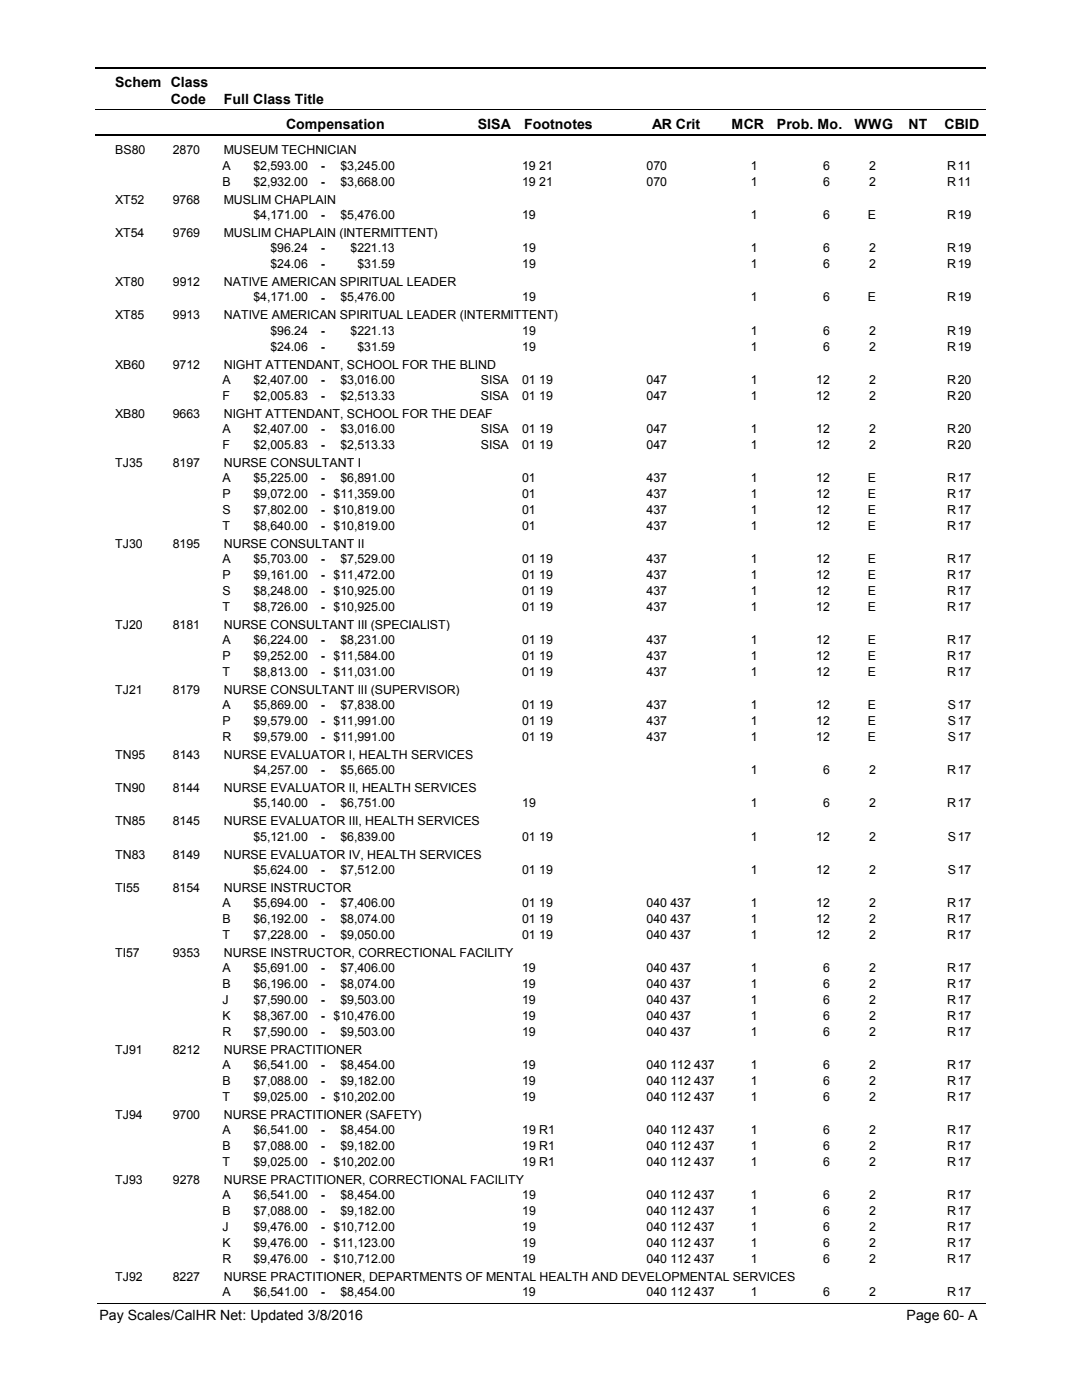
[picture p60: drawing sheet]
<svg xmlns="http://www.w3.org/2000/svg" width="216mm" height="279mm" viewBox="0 0 216 279" stroke-linecap="round" stroke-linejoin="round" font-family="sans-serif">
<defs><g id="words">
<g font-size="2.8">
<text x="23" y="17.3">Schem Class</text>
<text x="34.1" y="20.7">Code</text>
<text x="44.6" y="20.7">Full Class Title</text>
<text x="57.1" y="25.7">Compensation</text>
<text x="95.3" y="25.7">SISA</text>
<text x="104.6" y="25.7">Footnotes</text>
<text x="130.2" y="25.7">AR Crit</text>
<text x="146" y="25.7">MCR</text>
<text x="155.1" y="25.7">Prob. Mo.</text>
<text x="170.5" y="25.7">WWG</text>
<text x="181.3" y="25.7">NT</text>
<text x="188.5" y="25.7">CBID</text>
<text x="19.8" y="263.4">Pay Scales/CalHR Net: Updated 3/8/2016</text>
<text x="180.9" y="263.4">Page 60- A</text>
</g>
<g font-size="2.5">
<text x="23" y="30.8">BS80</text>
<text x="34.5" y="30.8">2870</text>
<text x="44.4" y="33.9">A</text>
<text x="44.7" y="30.8">MUSEUM TECHNICIAN</text>
<text x="50.6" y="33.9">$2,593.00</text>
<text x="64" y="33.9">-</text>
<text x="67.9" y="33.9">$3,245.00</text>
<text x="104.2" y="33.9">19 21</text>
<text x="129" y="33.9">070</text>
<text x="149.8" y="33.9">1</text>
<text x="164.3" y="33.9">6</text>
<text x="173.5" y="33.9">2</text>
<text x="189" y="33.9">R</text>
<text x="191.1" y="33.9">11</text>
<text x="23" y="40.7">XT52</text>
<text x="34.5" y="40.7">9768</text>
<text x="44.4" y="37.1">B</text>
<text x="44.7" y="40.7">MUSLIM CHAPLAIN</text>
<text x="50.6" y="37.1">$2,932.00</text>
<text x="64" y="37.1">-</text>
<text x="67.9" y="37.1">$3,668.00</text>
<text x="104.2" y="37.1">19 21</text>
<text x="129" y="37.1">070</text>
<text x="149.8" y="37.1">1</text>
<text x="164.3" y="37.1">6</text>
<text x="173.5" y="37.1">2</text>
<text x="189" y="37.1">R</text>
<text x="191.1" y="37.1">11</text>
<text x="23" y="47.3">XT54</text>
<text x="34.5" y="47.3">9769</text>
<text x="44.7" y="47.3">MUSLIM CHAPLAIN (INTERMITTENT)</text>
<text x="50.6" y="43.7">$4,171.00</text>
<text x="64" y="43.8">-</text>
<text x="67.9" y="43.7">$5,476.00</text>
<text x="104.2" y="43.7">19</text>
<text x="149.8" y="43.7">1</text>
<text x="164.3" y="43.7">6</text>
<text x="173.2" y="43.7">E</text>
<text x="189" y="43.7">R</text>
<text x="191.1" y="43.7">19</text>
<text x="54" y="50.3">$96.24</text>
<text x="54" y="53.5">$24.06</text>
<text x="64" y="50.4">-</text>
<text x="64" y="53.5">-</text>
<text x="70" y="50.3">$221.13</text>
<text x="71.3" y="53.5">$31.59</text>
<text x="104.2" y="50.3">19</text>
<text x="104.2" y="53.5">19</text>
<text x="149.8" y="50.3">1</text>
<text x="149.8" y="53.5">1</text>
<text x="164.3" y="50.3">6</text>
<text x="164.3" y="53.5">6</text>
<text x="173.5" y="50.3">2</text>
<text x="173.5" y="53.5">2</text>
<text x="189" y="50.3">R</text>
<text x="189" y="53.5">R</text>
<text x="191.1" y="50.3">19</text>
<text x="191.1" y="53.5">19</text>
<text x="23" y="57.1">XT80</text>
<text x="34.5" y="57.1">9912</text>
<text x="44.7" y="57.1">NATIVE AMERICAN SPIRITUAL LEADER</text>
<text x="23" y="63.7">XT85</text>
<text x="34.5" y="63.7">9913</text>
<text x="44.7" y="63.7">NATIVE AMERICAN SPIRITUAL LEADER (INTERMITTENT)</text>
<text x="50.6" y="60.2">$4,171.00</text>
<text x="64" y="60.2">-</text>
<text x="67.9" y="60.2">$5,476.00</text>
<text x="104.2" y="60.2">19</text>
<text x="149.8" y="60.2">1</text>
<text x="164.3" y="60.2">6</text>
<text x="173.2" y="60.2">E</text>
<text x="189" y="60.2">R</text>
<text x="191.1" y="60.2">19</text>
<text x="54" y="66.8">$96.24</text>
<text x="54" y="70">$24.06</text>
<text x="64" y="66.8">-</text>
<text x="64" y="70">-</text>
<text x="70" y="66.8">$221.13</text>
<text x="71.3" y="70">$31.59</text>
<text x="104.2" y="66.8">19</text>
<text x="104.2" y="70">19</text>
<text x="149.8" y="66.8">1</text>
<text x="149.8" y="70">1</text>
<text x="164.3" y="66.8">6</text>
<text x="164.3" y="70">6</text>
<text x="173.5" y="66.8">2</text>
<text x="173.5" y="70">2</text>
<text x="189" y="66.8">R</text>
<text x="189" y="70">R</text>
<text x="191.1" y="66.8">19</text>
<text x="191.1" y="70">19</text>
<text x="23" y="73.6">XB60</text>
<text x="34.5" y="73.6">9712</text>
<text x="44.4" y="76.6">A</text>
<text x="44.7" y="73.6">NIGHT ATTENDANT, SCHOOL FOR THE BLIND</text>
<text x="50.6" y="76.6">$2,407.00</text>
<text x="64" y="76.6">-</text>
<text x="67.9" y="76.6">$3,016.00</text>
<text x="96" y="76.6">SISA</text>
<text x="104.2" y="76.6">01 19</text>
<text x="129" y="76.6">047</text>
<text x="149.8" y="76.6">1</text>
<text x="162.9" y="76.6">12</text>
<text x="173.5" y="76.6">2</text>
<text x="189" y="76.6">R</text>
<text x="191.1" y="76.6">20</text>
<text x="23" y="83.3">XB80</text>
<text x="34.5" y="83.3">9663</text>
<text x="44.4" y="79.8">F</text>
<text x="44.7" y="83.3">NIGHT ATTENDANT, SCHOOL FOR THE DEAF</text>
<text x="50.6" y="79.8">$2,005.83</text>
<text x="64" y="79.8">-</text>
<text x="67.9" y="79.8">$2,513.33</text>
<text x="96" y="79.8">SISA</text>
<text x="104.2" y="79.8">01 19</text>
<text x="129" y="79.8">047</text>
<text x="149.8" y="79.8">1</text>
<text x="162.9" y="79.8">12</text>
<text x="173.5" y="79.8">2</text>
<text x="189" y="79.8">R</text>
<text x="191.1" y="79.8">20</text>
<text x="44.4" y="86.4">A</text>
<text x="44.4" y="89.6">F</text>
<text x="50.6" y="86.4">$2,407.00</text>
<text x="50.6" y="89.6">$2,005.83</text>
<text x="64" y="86.4">-</text>
<text x="64" y="89.6">-</text>
<text x="67.9" y="86.4">$3,016.00</text>
<text x="67.9" y="89.6">$2,513.33</text>
<text x="96" y="86.4">SISA</text>
<text x="96" y="89.6">SISA</text>
<text x="104.2" y="86.4">01 19</text>
<text x="104.2" y="89.6">01 19</text>
<text x="129" y="86.4">047</text>
<text x="129" y="89.6">047</text>
<text x="149.8" y="86.4">1</text>
<text x="149.8" y="89.6">1</text>
<text x="162.9" y="86.4">12</text>
<text x="162.9" y="89.6">12</text>
<text x="173.5" y="86.4">2</text>
<text x="173.5" y="89.6">2</text>
<text x="189" y="86.4">R</text>
<text x="189" y="89.6">R</text>
<text x="191.1" y="86.4">20</text>
<text x="191.1" y="89.6">20</text>
<text x="23" y="93.2">TJ35</text>
<text x="34.5" y="93.2">8197</text>
<text x="44.7" y="93.2">NURSE CONSULTANT I</text>
<text x="44.4" y="96.2">A</text>
<text x="44.4" y="99.4">P</text>
<text x="50.6" y="96.2">$5,225.00</text>
<text x="50.6" y="99.4">$9,072.00</text>
<text x="64" y="96.3">-</text>
<text x="64" y="99.4">-</text>
<text x="66.6" y="99.4">$11,359.00</text>
<text x="67.9" y="96.2">$6,891.00</text>
<text x="104.2" y="96.2">01</text>
<text x="104.2" y="99.4">01</text>
<text x="129" y="96.2">437</text>
<text x="129" y="99.4">437</text>
<text x="149.8" y="96.2">1</text>
<text x="149.8" y="99.4">1</text>
<text x="162.9" y="96.2">12</text>
<text x="162.9" y="99.4">12</text>
<text x="173.2" y="96.2">E</text>
<text x="173.2" y="99.4">E</text>
<text x="189" y="96.2">R</text>
<text x="189" y="99.4">R</text>
<text x="191.1" y="96.2">17</text>
<text x="191.1" y="99.4">17</text>
<text x="44.4" y="102.6">S</text>
<text x="44.4" y="105.8">T</text>
<text x="50.6" y="102.6">$7,802.00</text>
<text x="50.6" y="105.8">$8,640.00</text>
<text x="64" y="102.6">-</text>
<text x="64" y="105.8">-</text>
<text x="66.6" y="102.6">$10,819.00</text>
<text x="66.6" y="105.8">$10,819.00</text>
<text x="104.2" y="102.6">01</text>
<text x="104.2" y="105.8">01</text>
<text x="129" y="102.6">437</text>
<text x="129" y="105.8">437</text>
<text x="149.8" y="102.6">1</text>
<text x="149.8" y="105.8">1</text>
<text x="162.9" y="102.6">12</text>
<text x="162.9" y="105.8">12</text>
<text x="173.2" y="102.6">E</text>
<text x="173.2" y="105.8">E</text>
<text x="189" y="102.6">R</text>
<text x="189" y="105.8">R</text>
<text x="191.1" y="102.6">17</text>
<text x="191.1" y="105.8">17</text>
<text x="23" y="109.3">TJ30</text>
<text x="34.5" y="109.3">8195</text>
<text x="44.4" y="112.4">A</text>
<text x="44.7" y="109.3">NURSE CONSULTANT II</text>
<text x="50.6" y="112.4">$5,703.00</text>
<text x="64" y="112.4">-</text>
<text x="67.9" y="112.4">$7,529.00</text>
<text x="104.2" y="112.4">01 19</text>
<text x="129" y="112.4">437</text>
<text x="149.8" y="112.4">1</text>
<text x="162.9" y="112.4">12</text>
<text x="173.2" y="112.4">E</text>
<text x="189" y="112.4">R</text>
<text x="191.1" y="112.4">17</text>
<text x="44.4" y="115.5">P</text>
<text x="44.4" y="118.7">S</text>
<text x="50.6" y="115.5">$9,161.00</text>
<text x="50.6" y="118.7">$8,248.00</text>
<text x="64" y="115.6">-</text>
<text x="64" y="118.8">-</text>
<text x="66.6" y="115.5">$11,472.00</text>
<text x="66.6" y="118.7">$10,925.00</text>
<text x="104.2" y="115.5">01 19</text>
<text x="104.2" y="118.7">01 19</text>
<text x="129" y="115.5">437</text>
<text x="129" y="118.7">437</text>
<text x="149.8" y="115.5">1</text>
<text x="149.8" y="118.7">1</text>
<text x="162.9" y="115.5">12</text>
<text x="162.9" y="118.7">12</text>
<text x="173.2" y="115.5">E</text>
<text x="173.2" y="118.7">E</text>
<text x="189" y="115.5">R</text>
<text x="189" y="118.7">R</text>
<text x="191.1" y="115.5">17</text>
<text x="191.1" y="118.7">17</text>
<text x="23" y="125.5">TJ20</text>
<text x="34.5" y="125.5">8181</text>
<text x="44.4" y="121.9">T</text>
<text x="44.7" y="125.5">NURSE CONSULTANT III (SPECIALIST)</text>
<text x="50.6" y="121.9">$8,726.00</text>
<text x="64" y="121.9">-</text>
<text x="66.6" y="121.9">$10,925.00</text>
<text x="104.2" y="121.9">01 19</text>
<text x="129" y="121.9">437</text>
<text x="149.8" y="121.9">1</text>
<text x="162.9" y="121.9">12</text>
<text x="173.2" y="121.9">E</text>
<text x="189" y="121.9">R</text>
<text x="191.1" y="121.9">17</text>
<text x="44.4" y="128.5">A</text>
<text x="44.4" y="131.7">P</text>
<text x="50.6" y="128.5">$6,224.00</text>
<text x="50.6" y="131.7">$9,252.00</text>
<text x="64" y="128.6">-</text>
<text x="64" y="131.8">-</text>
<text x="66.6" y="131.7">$11,584.00</text>
<text x="67.9" y="128.5">$8,231.00</text>
<text x="104.2" y="128.5">01 19</text>
<text x="104.2" y="131.7">01 19</text>
<text x="129" y="128.5">437</text>
<text x="129" y="131.7">437</text>
<text x="149.8" y="128.5">1</text>
<text x="149.8" y="131.7">1</text>
<text x="162.9" y="128.5">12</text>
<text x="162.9" y="131.7">12</text>
<text x="173.2" y="128.5">E</text>
<text x="173.2" y="131.7">E</text>
<text x="189" y="128.5">R</text>
<text x="189" y="131.7">R</text>
<text x="191.1" y="128.5">17</text>
<text x="191.1" y="131.7">17</text>
<text x="44.4" y="134.9">T</text>
<text x="50.6" y="134.9">$8,813.00</text>
<text x="64" y="134.9">-</text>
<text x="66.6" y="134.9">$11,031.00</text>
<text x="104.2" y="134.9">01 19</text>
<text x="129" y="134.9">437</text>
<text x="149.8" y="134.9">1</text>
<text x="162.9" y="134.9">12</text>
<text x="173.2" y="134.9">E</text>
<text x="189" y="134.9">R</text>
<text x="191.1" y="134.9">17</text>
<text x="23" y="138.5">TJ21</text>
<text x="34.5" y="138.5">8179</text>
<text x="44.4" y="141.5">A</text>
<text x="44.7" y="138.5">NURSE CONSULTANT III (SUPERVISOR)</text>
<text x="50.6" y="141.5">$5,869.00</text>
<text x="64" y="141.6">-</text>
<text x="67.9" y="141.5">$7,838.00</text>
<text x="104.2" y="141.5">01 19</text>
<text x="129" y="141.5">437</text>
<text x="149.8" y="141.5">1</text>
<text x="162.9" y="141.5">12</text>
<text x="173.2" y="141.5">E</text>
<text x="189.2" y="141.5">S</text>
<text x="191.1" y="141.5">17</text>
<text x="44.4" y="144.7">P</text>
<text x="44.4" y="147.9">R</text>
<text x="50.6" y="144.7">$9,579.00</text>
<text x="50.6" y="147.9">$9,579.00</text>
<text x="64" y="144.8">-</text>
<text x="64" y="147.9">-</text>
<text x="66.6" y="144.7">$11,991.00</text>
<text x="66.6" y="147.9">$11,991.00</text>
<text x="104.2" y="144.7">01 19</text>
<text x="104.2" y="147.9">01 19</text>
<text x="129" y="144.7">437</text>
<text x="129" y="147.9">437</text>
<text x="149.8" y="144.7">1</text>
<text x="149.8" y="147.9">1</text>
<text x="162.9" y="144.7">12</text>
<text x="162.9" y="147.9">12</text>
<text x="173.2" y="144.7">E</text>
<text x="173.2" y="147.9">E</text>
<text x="189.2" y="144.7">S</text>
<text x="189.2" y="147.9">S</text>
<text x="191.1" y="144.7">17</text>
<text x="191.1" y="147.9">17</text>
<text x="23" y="151.5">TN95</text>
<text x="34.5" y="151.5">8143</text>
<text x="44.7" y="151.5">NURSE EVALUATOR I, HEALTH SERVICES</text>
<text x="50.6" y="154.5">$4,257.00</text>
<text x="64" y="154.5">-</text>
<text x="67.9" y="154.5">$5,665.00</text>
<text x="149.8" y="154.5">1</text>
<text x="164.3" y="154.5">6</text>
<text x="173.5" y="154.5">2</text>
<text x="189" y="154.5">R</text>
<text x="191.1" y="154.5">17</text>
<text x="23" y="158.1">TN90</text>
<text x="34.5" y="158.1">8144</text>
<text x="44.7" y="158.1">NURSE EVALUATOR II, HEALTH SERVICES</text>
<text x="50.6" y="161.1">$5,140.00</text>
<text x="64" y="161.2">-</text>
<text x="67.9" y="161.1">$6,751.00</text>
<text x="104.2" y="161.1">19</text>
<text x="149.8" y="161.1">1</text>
<text x="164.3" y="161.1">6</text>
<text x="173.5" y="161.1">2</text>
<text x="189" y="161.1">R</text>
<text x="191.1" y="161.1">17</text>
<text x="23" y="164.7">TN85</text>
<text x="34.5" y="164.7">8145</text>
<text x="44.7" y="164.7">NURSE EVALUATOR III, HEALTH SERVICES</text>
<text x="50.6" y="167.8">$5,121.00</text>
<text x="64" y="167.8">-</text>
<text x="67.9" y="167.8">$6,839.00</text>
<text x="104.2" y="167.8">01 19</text>
<text x="149.8" y="167.8">1</text>
<text x="162.9" y="167.8">12</text>
<text x="173.5" y="167.8">2</text>
<text x="189.2" y="167.8">S</text>
<text x="191.1" y="167.8">17</text>
<text x="23" y="171.4">TN83</text>
<text x="34.5" y="171.4">8149</text>
<text x="44.7" y="171.4">NURSE EVALUATOR IV, HEALTH SERVICES</text>
<text x="23" y="178">TI55</text>
<text x="34.5" y="178">8154</text>
<text x="44.7" y="178">NURSE INSTRUCTOR</text>
<text x="50.6" y="174.4">$5,624.00</text>
<text x="64" y="174.4">-</text>
<text x="67.9" y="174.4">$7,512.00</text>
<text x="104.2" y="174.4">01 19</text>
<text x="149.8" y="174.4">1</text>
<text x="162.9" y="174.4">12</text>
<text x="173.5" y="174.4">2</text>
<text x="189.2" y="174.4">S</text>
<text x="191.1" y="174.4">17</text>
<text x="44.4" y="181.1">A</text>
<text x="44.4" y="184.2">B</text>
<text x="50.6" y="181.1">$5,694.00</text>
<text x="50.6" y="184.2">$6,192.00</text>
<text x="64" y="181.1">-</text>
<text x="64" y="184.3">-</text>
<text x="67.9" y="181.1">$7,406.00</text>
<text x="67.9" y="184.2">$8,074.00</text>
<text x="104.2" y="181.1">01 19</text>
<text x="104.2" y="184.2">01 19</text>
<text x="129" y="181.1">040 437</text>
<text x="129" y="184.2">040 437</text>
<text x="149.8" y="181.1">1</text>
<text x="149.8" y="184.2">1</text>
<text x="162.9" y="181.1">12</text>
<text x="162.9" y="184.2">12</text>
<text x="173.5" y="181.1">2</text>
<text x="173.5" y="184.2">2</text>
<text x="189" y="181.1">R</text>
<text x="189" y="184.2">R</text>
<text x="191.1" y="181.1">17</text>
<text x="191.1" y="184.2">17</text>
<text x="23" y="191">TI57</text>
<text x="34.5" y="191">9353</text>
<text x="44.4" y="187.4">T</text>
<text x="44.7" y="191">NURSE INSTRUCTOR, CORRECTIONAL FACILITY</text>
<text x="50.6" y="187.4">$7,228.00</text>
<text x="64" y="187.4">-</text>
<text x="67.9" y="187.4">$9,050.00</text>
<text x="104.2" y="187.4">01 19</text>
<text x="129" y="187.4">040 437</text>
<text x="149.8" y="187.4">1</text>
<text x="162.9" y="187.4">12</text>
<text x="173.5" y="187.4">2</text>
<text x="189" y="187.4">R</text>
<text x="191.1" y="187.4">17</text>
<text x="44.4" y="194.1">A</text>
<text x="44.4" y="197.2">B</text>
<text x="50.6" y="194.1">$5,691.00</text>
<text x="50.6" y="197.2">$6,196.00</text>
<text x="64" y="194.1">-</text>
<text x="64" y="197.3">-</text>
<text x="67.9" y="194.1">$7,406.00</text>
<text x="67.9" y="197.2">$8,074.00</text>
<text x="104.2" y="194.1">19</text>
<text x="104.2" y="197.2">19</text>
<text x="129" y="194.1">040 437</text>
<text x="129" y="197.2">040 437</text>
<text x="149.8" y="194.1">1</text>
<text x="149.8" y="197.2">1</text>
<text x="164.3" y="194.1">6</text>
<text x="164.3" y="197.2">6</text>
<text x="173.5" y="194.1">2</text>
<text x="173.5" y="197.2">2</text>
<text x="189" y="194.1">R</text>
<text x="189" y="197.2">R</text>
<text x="191.1" y="194.1">17</text>
<text x="191.1" y="197.2">17</text>
<text x="44.4" y="200.4">J</text>
<text x="44.4" y="203.6">K</text>
<text x="50.6" y="200.4">$7,590.00</text>
<text x="50.6" y="203.6">$8,367.00</text>
<text x="64" y="200.4">-</text>
<text x="64" y="203.6">-</text>
<text x="66.6" y="203.6">$10,476.00</text>
<text x="67.9" y="200.4">$9,503.00</text>
<text x="104.2" y="200.4">19</text>
<text x="104.2" y="203.6">19</text>
<text x="129" y="200.4">040 437</text>
<text x="129" y="203.6">040 437</text>
<text x="149.8" y="200.4">1</text>
<text x="149.8" y="203.6">1</text>
<text x="164.3" y="200.4">6</text>
<text x="164.3" y="203.6">6</text>
<text x="173.5" y="200.4">2</text>
<text x="173.5" y="203.6">2</text>
<text x="189" y="200.4">R</text>
<text x="189" y="203.6">R</text>
<text x="191.1" y="200.4">17</text>
<text x="191.1" y="203.6">17</text>
<text x="44.4" y="206.8">R</text>
<text x="50.6" y="206.8">$7,590.00</text>
<text x="64" y="206.8">-</text>
<text x="67.9" y="206.8">$9,503.00</text>
<text x="104.2" y="206.8">19</text>
<text x="129" y="206.8">040 437</text>
<text x="149.8" y="206.8">1</text>
<text x="164.3" y="206.8">6</text>
<text x="173.5" y="206.8">2</text>
<text x="189" y="206.8">R</text>
<text x="191.1" y="206.8">17</text>
<text x="23" y="210.3">TJ91</text>
<text x="34.5" y="210.3">8212</text>
<text x="44.4" y="213.4">A</text>
<text x="44.7" y="210.3">NURSE PRACTITIONER</text>
<text x="50.6" y="213.4">$6,541.00</text>
<text x="64" y="213.4">-</text>
<text x="67.9" y="213.4">$8,454.00</text>
<text x="104.2" y="213.4">19</text>
<text x="129" y="213.4">040 112 437</text>
<text x="149.8" y="213.4">1</text>
<text x="164.3" y="213.4">6</text>
<text x="173.5" y="213.4">2</text>
<text x="189" y="213.4">R</text>
<text x="191.1" y="213.4">17</text>
<text x="44.4" y="216.5">B</text>
<text x="44.4" y="219.7">T</text>
<text x="50.6" y="216.5">$7,088.00</text>
<text x="50.6" y="219.7">$9,025.00</text>
<text x="64" y="216.6">-</text>
<text x="64" y="219.8">-</text>
<text x="66.6" y="219.7">$10,202.00</text>
<text x="67.9" y="216.5">$9,182.00</text>
<text x="104.2" y="216.5">19</text>
<text x="104.2" y="219.7">19</text>
<text x="129" y="216.5">040 112 437</text>
<text x="129" y="219.7">040 112 437</text>
<text x="149.8" y="216.5">1</text>
<text x="149.8" y="219.7">1</text>
<text x="164.3" y="216.5">6</text>
<text x="164.3" y="219.7">6</text>
<text x="173.5" y="216.5">2</text>
<text x="173.5" y="219.7">2</text>
<text x="189" y="216.5">R</text>
<text x="189" y="219.7">R</text>
<text x="191.1" y="216.5">17</text>
<text x="191.1" y="219.7">17</text>
<text x="23" y="223.3">TJ94</text>
<text x="34.5" y="223.3">9700</text>
<text x="44.4" y="226.4">A</text>
<text x="44.7" y="223.3">NURSE PRACTITIONER (SAFETY)</text>
<text x="50.6" y="226.4">$6,541.00</text>
<text x="64" y="226.4">-</text>
<text x="67.9" y="226.4">$8,454.00</text>
<text x="104.2" y="226.4">19 R1</text>
<text x="129" y="226.4">040 112 437</text>
<text x="149.8" y="226.4">1</text>
<text x="164.3" y="226.4">6</text>
<text x="173.5" y="226.4">2</text>
<text x="189" y="226.4">R</text>
<text x="191.1" y="226.4">17</text>
<text x="44.4" y="229.5">B</text>
<text x="44.4" y="232.7">T</text>
<text x="50.6" y="229.5">$7,088.00</text>
<text x="50.6" y="232.7">$9,025.00</text>
<text x="64" y="229.6">-</text>
<text x="64" y="232.8">-</text>
<text x="66.6" y="232.7">$10,202.00</text>
<text x="67.9" y="229.5">$9,182.00</text>
<text x="104.2" y="229.5">19 R1</text>
<text x="104.2" y="232.7">19 R1</text>
<text x="129" y="229.5">040 112 437</text>
<text x="129" y="232.7">040 112 437</text>
<text x="149.8" y="229.5">1</text>
<text x="149.8" y="232.7">1</text>
<text x="164.3" y="229.5">6</text>
<text x="164.3" y="232.7">6</text>
<text x="173.5" y="229.5">2</text>
<text x="173.5" y="232.7">2</text>
<text x="189" y="229.5">R</text>
<text x="189" y="232.7">R</text>
<text x="191.1" y="229.5">17</text>
<text x="191.1" y="232.7">17</text>
<text x="23" y="236.3">TJ93</text>
<text x="34.5" y="236.3">9278</text>
<text x="44.4" y="239.4">A</text>
<text x="44.7" y="236.3">NURSE PRACTITIONER, CORRECTIONAL FACILITY</text>
<text x="50.6" y="239.4">$6,541.00</text>
<text x="64" y="239.4">-</text>
<text x="67.9" y="239.4">$8,454.00</text>
<text x="104.2" y="239.4">19</text>
<text x="129" y="239.4">040 112 437</text>
<text x="149.8" y="239.4">1</text>
<text x="164.3" y="239.4">6</text>
<text x="173.5" y="239.4">2</text>
<text x="189" y="239.4">R</text>
<text x="191.1" y="239.4">17</text>
<text x="44.4" y="242.5">B</text>
<text x="44.4" y="245.7">J</text>
<text x="50.6" y="242.5">$7,088.00</text>
<text x="50.6" y="245.7">$9,476.00</text>
<text x="64" y="242.6">-</text>
<text x="64" y="245.8">-</text>
<text x="66.6" y="245.7">$10,712.00</text>
<text x="67.9" y="242.5">$9,182.00</text>
<text x="104.2" y="242.5">19</text>
<text x="104.2" y="245.7">19</text>
<text x="129" y="242.5">040 112 437</text>
<text x="129" y="245.7">040 112 437</text>
<text x="149.8" y="242.5">1</text>
<text x="149.8" y="245.7">1</text>
<text x="164.3" y="242.5">6</text>
<text x="164.3" y="245.7">6</text>
<text x="173.5" y="242.5">2</text>
<text x="173.5" y="245.7">2</text>
<text x="189" y="242.5">R</text>
<text x="189" y="245.7">R</text>
<text x="191.1" y="242.5">17</text>
<text x="191.1" y="245.7">17</text>
<text x="44.4" y="248.9">K</text>
<text x="50.6" y="248.9">$9,476.00</text>
<text x="64" y="248.9">-</text>
<text x="66.6" y="248.9">$11,123.00</text>
<text x="104.2" y="248.9">19</text>
<text x="129" y="248.9">040 112 437</text>
<text x="149.8" y="248.9">1</text>
<text x="164.3" y="248.9">6</text>
<text x="173.5" y="248.9">2</text>
<text x="189" y="248.9">R</text>
<text x="191.1" y="248.9">17</text>
<text x="23" y="255.7">TJ92</text>
<text x="34.5" y="255.7">8227</text>
<text x="44.4" y="252.1">R</text>
<text x="44.7" y="255.7">NURSE PRACTITIONER, DEPARTMENTS OF MENTAL HEALTH AND DEVELOPMENTAL SERVICES</text>
<text x="50.6" y="252.1">$9,476.00</text>
<text x="64" y="252.1">-</text>
<text x="66.6" y="252.1">$10,712.00</text>
<text x="104.2" y="252.1">19</text>
<text x="129" y="252.1">040 112 437</text>
<text x="149.8" y="252.1">1</text>
<text x="164.3" y="252.1">6</text>
<text x="173.5" y="252.1">2</text>
<text x="189" y="252.1">R</text>
<text x="191.1" y="252.1">17</text>
<text x="44.4" y="258.7">A</text>
<text x="50.6" y="258.7">$6,541.00</text>
<text x="64" y="258.7">-</text>
<text x="67.9" y="258.7">$8,454.00</text>
<text x="104.2" y="258.7">19</text>
<text x="129" y="258.7">040 112 437</text>
<text x="149.8" y="258.7">1</text>
<text x="164.3" y="258.7">6</text>
<text x="173.5" y="258.7">2</text>
<text x="189" y="258.7">R</text>
<text x="191.1" y="258.7">17</text>
</g>
</g></defs>
<path d="M19 13.5h177.7M19 27h177.7" fill="none" stroke="#000" stroke-width=".36"/>
<path d="M19 21.9h177.7" fill="none" stroke="#000" stroke-width=".2"/>
<g fill="#fff">
<path d="M46.8 31.3h16.3v3h-16.3z" fill-rule="evenodd"/>
<path d="M190.8 31.3h4.1v3h-4.1z" fill-rule="evenodd"/>
<path d="M46.8 34.5h16.3v2.9h-16.3z" fill-rule="evenodd"/>
<path d="M190.8 34.5h4.1v2.9h-4.1z" fill-rule="evenodd"/>
<path d="M46.8 41.1h16.3v3h-16.3z" fill-rule="evenodd"/>
<path d="M190.8 41.1h4.1v3h-4.1z" fill-rule="evenodd"/>
<path d="M46.8 47.7h16.3v3h-16.3z" fill-rule="evenodd"/>
<path d="M190.8 47.7h4.1v3h-4.1z" fill-rule="evenodd"/>
<path d="M46.8 50.9h16.3v3h-16.3z" fill-rule="evenodd"/>
<path d="M190.8 50.9h4.1v3h-4.1z" fill-rule="evenodd"/>
<path d="M46.8 57.5h16.3v3h-16.3z" fill-rule="evenodd"/>
<path d="M190.8 57.5h4.1v3h-4.1z" fill-rule="evenodd"/>
<path d="M46.8 64.2h16.3v3h-16.3z" fill-rule="evenodd"/>
<path d="M190.8 64.2h4.1v3h-4.1z" fill-rule="evenodd"/>
<path d="M46.8 67.4h16.3v2.9h-16.3z" fill-rule="evenodd"/>
<path d="M190.8 67.4h4.1v2.9h-4.1z" fill-rule="evenodd"/>
<path d="M46.8 74h16.3v3h-16.3z" fill-rule="evenodd"/>
<path d="M190.8 74h4.1v3h-4.1z" fill-rule="evenodd"/>
<path d="M46.8 77.1h16.3v3h-16.3z" fill-rule="evenodd"/>
<path d="M190.8 77.1h4.1v3h-4.1z" fill-rule="evenodd"/>
<path d="M46.8 83.8h16.3v3h-16.3z" fill-rule="evenodd"/>
<path d="M190.8 83.8h4.1v3h-4.1z" fill-rule="evenodd"/>
<path d="M46.8 87h16.3v3h-16.3z" fill-rule="evenodd"/>
<path d="M190.8 87h4.1v3h-4.1z" fill-rule="evenodd"/>
<path d="M46.8 93.6h16.3v3h-16.3z" fill-rule="evenodd"/>
<path d="M190.8 93.6h4.1v3h-4.1z" fill-rule="evenodd"/>
<path d="M46.8 96.8h16.3v3h-16.3z" fill-rule="evenodd"/>
<path d="M190.8 96.8h4.1v3h-4.1z" fill-rule="evenodd"/>
<path d="M46.8 100h16.3v3h-16.3z" fill-rule="evenodd"/>
<path d="M190.8 100h4.1v3h-4.1z" fill-rule="evenodd"/>
<path d="M46.8 103.1h16.3v3h-16.3z" fill-rule="evenodd"/>
<path d="M190.8 103.1h4.1v3h-4.1z" fill-rule="evenodd"/>
<path d="M46.8 109.8h16.3v2.9h-16.3z" fill-rule="evenodd"/>
<path d="M190.8 109.8h4.1v2.9h-4.1z" fill-rule="evenodd"/>
<path d="M46.8 112.9h16.3v3h-16.3z" fill-rule="evenodd"/>
<path d="M190.8 112.9h4.1v3h-4.1z" fill-rule="evenodd"/>
<path d="M46.8 116.1h16.3v3h-16.3z" fill-rule="evenodd"/>
<path d="M190.8 116.1h4.1v3h-4.1z" fill-rule="evenodd"/>
<path d="M46.8 119.3h16.3v3h-16.3z" fill-rule="evenodd"/>
<path d="M190.8 119.3h4.1v3h-4.1z" fill-rule="evenodd"/>
<path d="M46.8 125.9h16.3v3h-16.3z" fill-rule="evenodd"/>
<path d="M190.8 125.9h4.1v3h-4.1z" fill-rule="evenodd"/>
<path d="M46.8 129.1h16.3v3h-16.3z" fill-rule="evenodd"/>
<path d="M190.8 129.1h4.1v3h-4.1z" fill-rule="evenodd"/>
<path d="M46.8 132.3h16.3v3h-16.3z" fill-rule="evenodd"/>
<path d="M190.8 132.3h4.1v3h-4.1z" fill-rule="evenodd"/>
<path d="M46.8 138.9h16.3v3h-16.3z" fill-rule="evenodd"/>
<path d="M190.8 138.9h4.1v3h-4.1z" fill-rule="evenodd"/>
<path d="M46.8 142.1h16.3v3h-16.3z" fill-rule="evenodd"/>
<path d="M190.8 142.1h4.1v3h-4.1z" fill-rule="evenodd"/>
<path d="M46.8 145.3h16.3v3h-16.3z" fill-rule="evenodd"/>
<path d="M190.8 145.3h4.1v3h-4.1z" fill-rule="evenodd"/>
<path d="M46.8 151.9h16.3v3h-16.3z" fill-rule="evenodd"/>
<path d="M190.8 151.9h4.1v3h-4.1z" fill-rule="evenodd"/>
<path d="M46.8 158.5h16.3v3h-16.3z" fill-rule="evenodd"/>
<path d="M190.8 158.5h4.1v3h-4.1z" fill-rule="evenodd"/>
<path d="M46.8 165.2h16.3v3h-16.3z" fill-rule="evenodd"/>
<path d="M190.8 165.2h4.1v3h-4.1z" fill-rule="evenodd"/>
<path d="M46.8 171.8h16.3v3h-16.3z" fill-rule="evenodd"/>
<path d="M190.8 171.8h4.1v3h-4.1z" fill-rule="evenodd"/>
<path d="M46.8 178.4h16.3v3h-16.3z" fill-rule="evenodd"/>
<path d="M190.8 178.4h4.1v3h-4.1z" fill-rule="evenodd"/>
<path d="M46.8 181.6h16.3v3h-16.3z" fill-rule="evenodd"/>
<path d="M190.8 181.6h4.1v3h-4.1z" fill-rule="evenodd"/>
<path d="M46.8 184.8h16.3v3h-16.3z" fill-rule="evenodd"/>
<path d="M190.8 184.8h4.1v3h-4.1z" fill-rule="evenodd"/>
<path d="M46.8 191.4h16.3v3h-16.3z" fill-rule="evenodd"/>
<path d="M190.8 191.4h4.1v3h-4.1z" fill-rule="evenodd"/>
<path d="M46.8 194.6h16.3v3h-16.3z" fill-rule="evenodd"/>
<path d="M190.8 194.6h4.1v3h-4.1z" fill-rule="evenodd"/>
<path d="M46.8 197.8h16.3v3h-16.3z" fill-rule="evenodd"/>
<path d="M190.8 197.8h4.1v3h-4.1z" fill-rule="evenodd"/>
<path d="M46.8 201h16.3v3h-16.3z" fill-rule="evenodd"/>
<path d="M190.8 201h4.1v3h-4.1z" fill-rule="evenodd"/>
<path d="M46.8 204.1h16.3v3h-16.3z" fill-rule="evenodd"/>
<path d="M190.8 204.1h4.1v3h-4.1z" fill-rule="evenodd"/>
<path d="M46.8 210.8h16.3v2.9h-16.3z" fill-rule="evenodd"/>
<path d="M190.8 210.8h4.1v2.9h-4.1z" fill-rule="evenodd"/>
<path d="M46.8 213.9h16.3v3h-16.3z" fill-rule="evenodd"/>
<path d="M190.8 213.9h4.1v3h-4.1z" fill-rule="evenodd"/>
<path d="M46.8 217.1h16.3v3h-16.3z" fill-rule="evenodd"/>
<path d="M190.8 217.1h4.1v3h-4.1z" fill-rule="evenodd"/>
<path d="M46.8 223.8h16.3v2.9h-16.3z" fill-rule="evenodd"/>
<path d="M190.8 223.8h4.1v2.9h-4.1z" fill-rule="evenodd"/>
<path d="M46.8 226.9h16.3v3h-16.3z" fill-rule="evenodd"/>
<path d="M190.8 226.9h4.1v3h-4.1z" fill-rule="evenodd"/>
<path d="M46.8 230.1h16.3v3h-16.3z" fill-rule="evenodd"/>
<path d="M190.8 230.1h4.1v3h-4.1z" fill-rule="evenodd"/>
<path d="M46.8 236.8h16.3v2.9h-16.3z" fill-rule="evenodd"/>
<path d="M190.8 236.8h4.1v2.9h-4.1z" fill-rule="evenodd"/>
<path d="M46.8 239.9h16.3v3h-16.3z" fill-rule="evenodd"/>
<path d="M190.8 239.9h4.1v3h-4.1z" fill-rule="evenodd"/>
<path d="M46.8 243.1h16.3v3h-16.3z" fill-rule="evenodd"/>
<path d="M190.8 243.1h4.1v3h-4.1z" fill-rule="evenodd"/>
<path d="M46.8 246.3h16.3v3h-16.3z" fill-rule="evenodd"/>
<path d="M190.8 246.3h4.1v3h-4.1z" fill-rule="evenodd"/>
<path d="M46.8 249.5h16.3v2.9h-16.3z" fill-rule="evenodd"/>
<path d="M190.8 249.5h4.1v2.9h-4.1z" fill-rule="evenodd"/>
<path d="M46.8 256.1h16.3v2.9h-16.3z" fill-rule="evenodd"/>
<path d="M190.8 256.1h4.1v2.9h-4.1z" fill-rule="evenodd"/>
</g>
<path d="M19.5 260.1h177.2" fill="none" stroke="#000" stroke-width=".2"/>
<use href="#words"/>
</svg>
